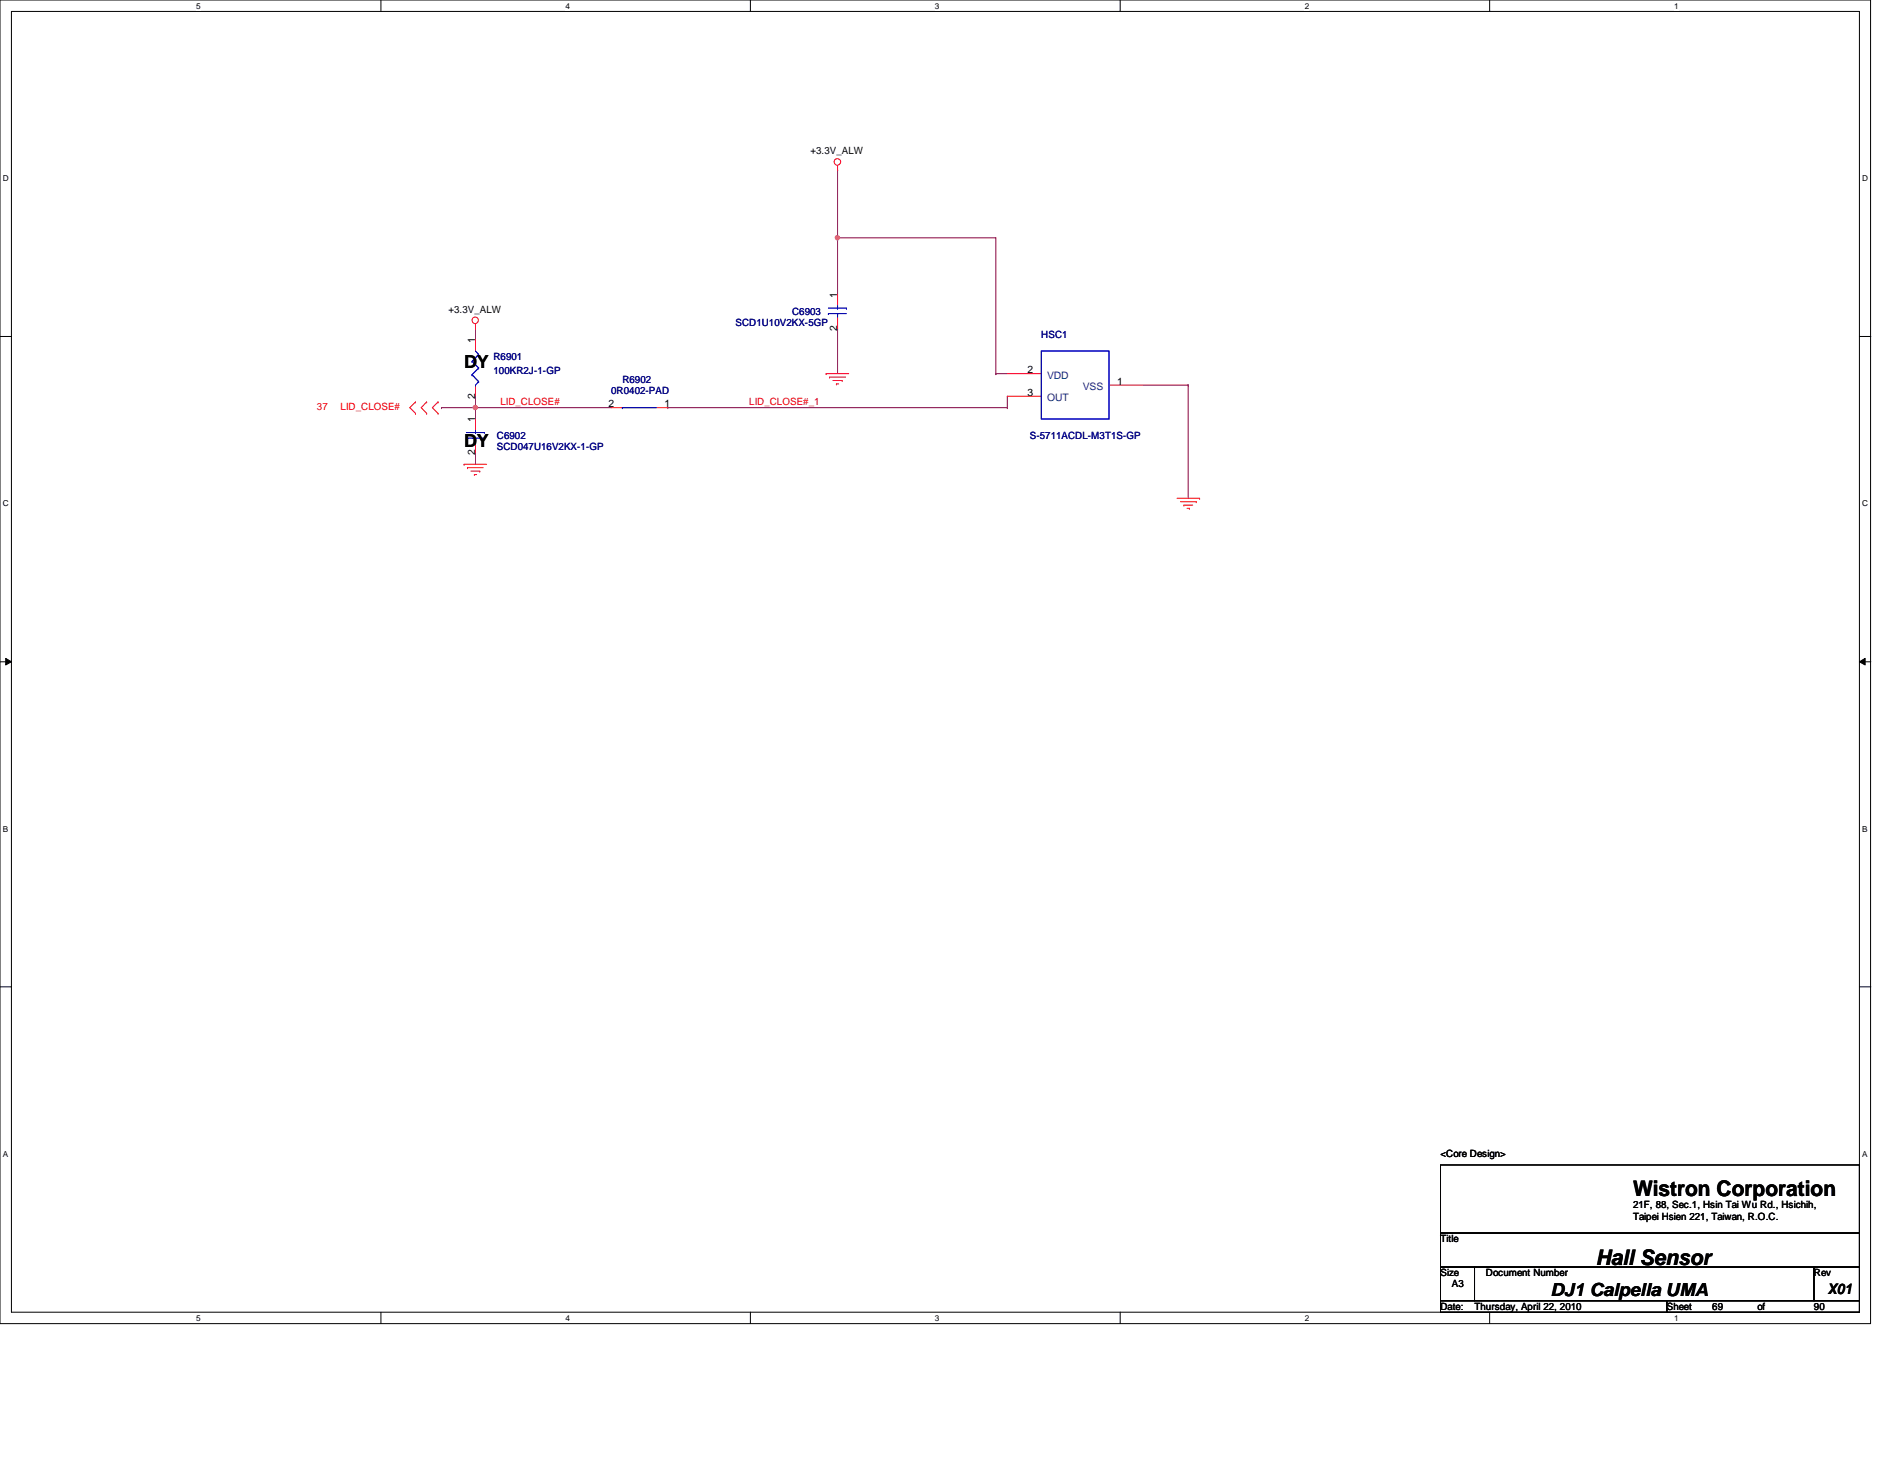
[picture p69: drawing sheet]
<svg xmlns="http://www.w3.org/2000/svg" width="279mm" height="216mm" viewBox="0 0 279 216" stroke-linecap="round" stroke-linejoin="round" font-family="sans-serif">
<defs><g id="words">
<g font-size="3.2">
<text x="241.9" y="177.2">Wistron Corporation</text>
<text x="236.4" y="187.3">Hall Sensor</text>
</g>
<g font-size="2.7">
<text x="68.7" y="54.4">DY</text>
<text x="68.7" y="66.2">DY</text>
<text x="229.7" y="191.9">DJ1 Calpella UMA</text>
</g>
<text font-size="2.2" x="270.8" y="191.6">X01</text>
<g font-size="1.5">
<text x="120.1" y="22.8">+3.3V_ALW</text>
<text x="66.4" y="46.3">+3.3V_ALW</text>
<text x="124" y="44.1" transform="rotate(-90 124 44.1)">1</text>
<text x="70.4" y="50.8" transform="rotate(-90 70.4 50.8)">1</text>
<text x="124" y="49" transform="rotate(-90 124 49)">2</text>
<text x="70.4" y="59.1" transform="rotate(-90 70.4 59.1)">2</text>
<text x="152.2" y="55.3">2</text>
<text x="152.2" y="58.6">3</text>
<text x="165.5" y="57">1</text>
<text x="70.4" y="62.5" transform="rotate(-90 70.4 62.5)">1</text>
<text x="90.2" y="60.3">2</text>
<text x="98.4" y="60.3">1</text>
<text x="70.4" y="67.4" transform="rotate(-90 70.4 67.4)">2</text>
<text x="213.4" y="171.4">&lt;Core Design&gt;</text>
<text x="241.9" y="178.9">21F, 88, Sec.1, Hsin Tai Wu Rd., Hsichih,</text>
<text x="213.4" y="183.9">Title</text>
<text x="241.9" y="180.6">Taipei Hsien 221, Taiwan, R.O.C.</text>
<text x="213.4" y="189">Size</text>
<text x="215.1" y="190.6">A3</text>
<text x="220.1" y="189">Document Number</text>
<text x="268.7" y="189">Rev</text>
<text x="213.4" y="194">Date:</text>
<text x="218.4" y="194">Thursday, April 22, 2010</text>
<text x="246.9" y="194">Sheet</text>
<text x="253.7" y="194">69</text>
<text x="260.3" y="194">of</text>
<text x="268.7" y="194">90</text>
</g>
<g font-size="1.5" fill="#000080">
<text x="117.3" y="46.7">C6903</text>
<text x="73.1" y="53.3">R6901</text>
<text x="109" y="48.3">SCD1U10V2KX-5GP</text>
<text x="154.3" y="50">HSC1</text>
<text x="73.1" y="55.4">100KR2J-1-GP</text>
<text x="90.6" y="58.4">0R0402-PAD</text>
<text x="92.2" y="56.7">R6902</text>
<text x="73.6" y="65.1">C6902</text>
<text x="152.6" y="65.1">S-5711ACDL-M3T1S-GP</text>
<text x="73.6" y="66.6">SCD047U16V2KX-1-GP</text>
</g>
<g font-size="1.5" fill="#004080">
<text x="155.1" y="56">VDD</text>
<text x="155.1" y="59.4">OUT</text>
<text x="160.4" y="57.7">VSS</text>
</g>
<g font-size="1.5" fill="#f00">
<text x="46.9" y="60.7">37</text>
<text x="50.5" y="60.7">LID_CLOSE#</text>
<text x="74.1" y="60">LID_CLOSE#</text>
<text x="111" y="60">LID_CLOSE#_1</text>
</g>
<g font-size="1.2">
<text x="29" y="1.3">5</text>
<text x="83.8" y="1.3">4</text>
<text x="138.5" y="1.3">3</text>
<text x="193.3" y="1.3">2</text>
<text x="248" y="1.3">1</text>
<text x=".4" y="26.8">D</text>
<text x="275.9" y="26.8">D</text>
<text x=".4" y="75">C</text>
<text x="275.9" y="75">C</text>
<text x=".4" y="123.1">B</text>
<text x="275.9" y="123.1">B</text>
<text x=".4" y="171.3">A</text>
<text x="275.9" y="171.3">A</text>
<text x="29" y="195.6">5</text>
<text x="83.8" y="195.6">4</text>
<text x="138.5" y="195.6">3</text>
<text x="193.3" y="195.6">2</text>
<text x="248" y="195.6">1</text>
</g>
</g></defs>
<path d="M0 0h277.1v196h-277.1zM1.7 1.7h273.8v192.6h-273.8z" fill="none" stroke="#000" stroke-width=".15"/>
<g fill="#fff">
<path d="M29 .2h.7v1.3h-.7z"/>
<path d="M29 194.5h.7v1.3h-.7z"/>
</g>
<path d="M56.4 0v1.7M56.4 194.3v1.7" fill="none" stroke="#000" stroke-width=".15"/>
<g fill="#fff">
<path d="M83.8 .2h.6v1.3h-.6z"/>
<path d="M83.8 194.5h.6v1.3h-.6z"/>
</g>
<path d="M111.2 0v1.7M111.2 194.3v1.7" fill="none" stroke="#000" stroke-width=".15"/>
<g fill="#fff">
<path d="M138.5 .2h.6v1.3h-.6z"/>
<path d="M138.5 194.5h.6v1.3h-.6z"/>
</g>
<path d="M165.9 0v1.7M165.9 194.3v1.7" fill="none" stroke="#000" stroke-width=".15"/>
<g fill="#fff">
<path d="M193.3 .2h.6v1.3h-.6z"/>
<path d="M193.3 194.5h.6v1.3h-.6z"/>
</g>
<path d="M220.7 0v1.7M220.7 194.3v1.7" fill="none" stroke="#000" stroke-width=".15"/>
<g fill="#fff">
<path d="M248 .2h.7v1.3h-.7z"/>
<path d="M248 194.5h.7v1.3h-.7z"/>
<path d="M.4 25.7h.9v1.4h-.9z"/>
<path d="M275.9 25.7h.8v1.4h-.8z"/>
<path d="M.4 73.9h.9v1.3h-.9z"/>
<path d="M275.9 73.9h.8v1.3h-.8z"/>
</g>
<path d="M0 49.8h1.7M275.5 49.8h1.7" fill="none" stroke="#000" stroke-width=".15"/>
<g fill="#fff">
<path d="M.4 122h.8v1.4h-.8z"/>
<path d="M275.9 122h.7v1.4h-.7z"/>
</g>
<path d="M0 98h1.7M.8 97.5l.9 .5-.9 .5zM275.5 98l.8-.5v1zM275.5 98h1.7" fill="none" stroke="#000" stroke-width=".15"/>
<path d="M.8 97.5l.9 .5-.9 .5zM275.5 98l.8-.5v1z" fill="#000"/>
<g fill="#fff">
<path d="M.4 170.2h.8v1.3h-.8z"/>
<path d="M275.9 170.2h.7v1.3h-.7z"/>
</g>
<path d="M0 146.1h1.7M275.5 146.1h1.7" fill="none" stroke="#000" stroke-width=".15"/>
<path d="M65.4 60.4h.1M65.4 60.4h25.2M70.4 60.4h.1" fill="none" stroke="#800040" stroke-width=".15"/>
<circle cx="70.4" cy="60.3" r=".32" fill="#f0f"/>
<circle cx="70.4" cy="60.3" r=".32" fill="none" stroke="#f0f" stroke-width=".15"/>
<path d="M124.1 35.2h.1M124.1 35.2v8.4M70.4 48.6h.1M70.4 58.7h.1M70.4 48.6v1.7M70.4 58.7v3.4M70.4 60.4h.1M70.4 67.1h.1M70.4 67.1v1.6" fill="none" stroke="#800040" stroke-width=".15"/>
<circle cx="124.1" cy="35.2" r=".32" fill="#f0f"/>
<circle cx="124.1" cy="35.2" r=".32" fill="none" stroke="#f0f" stroke-width=".15"/>
<g fill="none" stroke="#800040" stroke-width=".15">
<path d="M124.1 35.2h.1M124.1 25.1h.1M124.1 35.2h23.4v20.1M124.1 25.1v10.1M124.1 48.6h.1M124.1 48.6v6.7M147.5 55.3h.1M147.5 55.3h1.7M149.2 58.7v1.7M169.3 57h6.7M176 57h.1M176 57v16.8"/>
<path d="M98.9 60.4h.1M98.9 60.4h50.3M149.2 60.4h.1"/>
</g>
<g fill="none" stroke="#f00" stroke-width=".15">
<path d="M124.1 25.1h.1M124.1 24.5v.6M61.6 59.5h.1M61.6 59.5l-.9 .9 .9 .8M63.2 59.5h.1M63.2 59.5l-.8 .9 .8 .8M64.9 59.5h.1M64.9 59.5l-.8 .9 .8 .8M70.4 48.6h.1M70.4 48v.6M70.4 50.3v1.7M70.4 57v1.7"/>
<path d="M122.4 55.3h.1M122.4 55.3h3.3M122.9 55.8h.1M122.9 55.8h2.4M123.4 56.3h1.4M123.9 56.9h.1M123.9 56.9h.3M124.1 43.6v1.7M124.1 46.9v1.7M124.8 56.3h.1M149.2 55.3h5.1M149.2 58.7h5.1"/>
<path d="M164.3 57h5M61.6 61.2h.1M63.2 61.2h.1M64.9 61.2h.1M68.7 68.7h.1M68.7 68.7h3.4M69.3 69.3h.1M69.3 69.3h2.3M69.8 69.8h1.3M70.3 70.3h.1M70.3 70.3h.3M70.4 62.1v1.6"/>
<path d="M70.4 65.4v1.7M71.1 69.8h.1M90.6 60.4h1.6M97.2 60.4h1.7M174.4 73.8h3.3M174.9 74.3h2.3M175.4 74.8h.1M175.4 74.8h1.3M175.9 75.3h.3M176.2 75.3h.1M177.2 74.3h.1M177.7 73.8h.1"/>
<circle cx="124.1" cy="24" r=".49"/>
<circle cx="70.4" cy="47.4" r=".48"/>
</g>
<path d="M213.4 172.5h62.1v10.1h-62.1zM213.4 182.6h62.1v5h-62.1zM213.4 187.6h5v5h-5zM213.4 192.6h33.5v1.7h-33.5zM218.4 187.6h50.3v5h-50.3zM246.9 192.6h28.6v1.7h-28.6zM268.7 187.6h6.8v5h-6.8z" fill="none" stroke="#000" stroke-width=".15"/>
<g fill="none" stroke="#00f" stroke-width=".15">
<path d="M69.9 53.5h.1M69.9 55.5h.1M69.9 53.5l1 1M69.9 55.5l1 1M70.4 57h.1M70.4 52l.5 .5M70.9 52.5h.1M70.9 54.5h.1M70.9 56.5h.1M70.9 52.5l-1 1M70.9 54.5l-1 1M70.9 56.5l-.5 .5"/>
<path d="M122.7 46.4h.1M122.7 45.6h2.7M122.7 46.4h2.7M124.1 45.6h.1M124.1 46.4h.1M124.1 45.3v.3M124.1 46.4v.5M125.4 45.6h.1M154.3 52h10v10.1h-10zM69.1 64.9h.1M69.1 64.1h2.7M69.1 64.9h2.7"/>
<path d="M70.4 64.1h.1M70.4 64.9h.1M70.4 63.7v.4M70.4 64.9v.5M71.8 64.1h.1M92.2 60.4h.1M92.2 60.4h5"/>
</g>
<circle cx="70.4" cy="60.3" r=".32" fill="#f0f"/>
<circle cx="70.4" cy="60.3" r=".32" fill="none" stroke="#f0f" stroke-width=".15"/>
<circle cx="124.1" cy="35.2" r=".32" fill="#f0f"/>
<circle cx="124.1" cy="35.2" r=".32" fill="none" stroke="#f0f" stroke-width=".15"/>
<use href="#words"/>
</svg>
